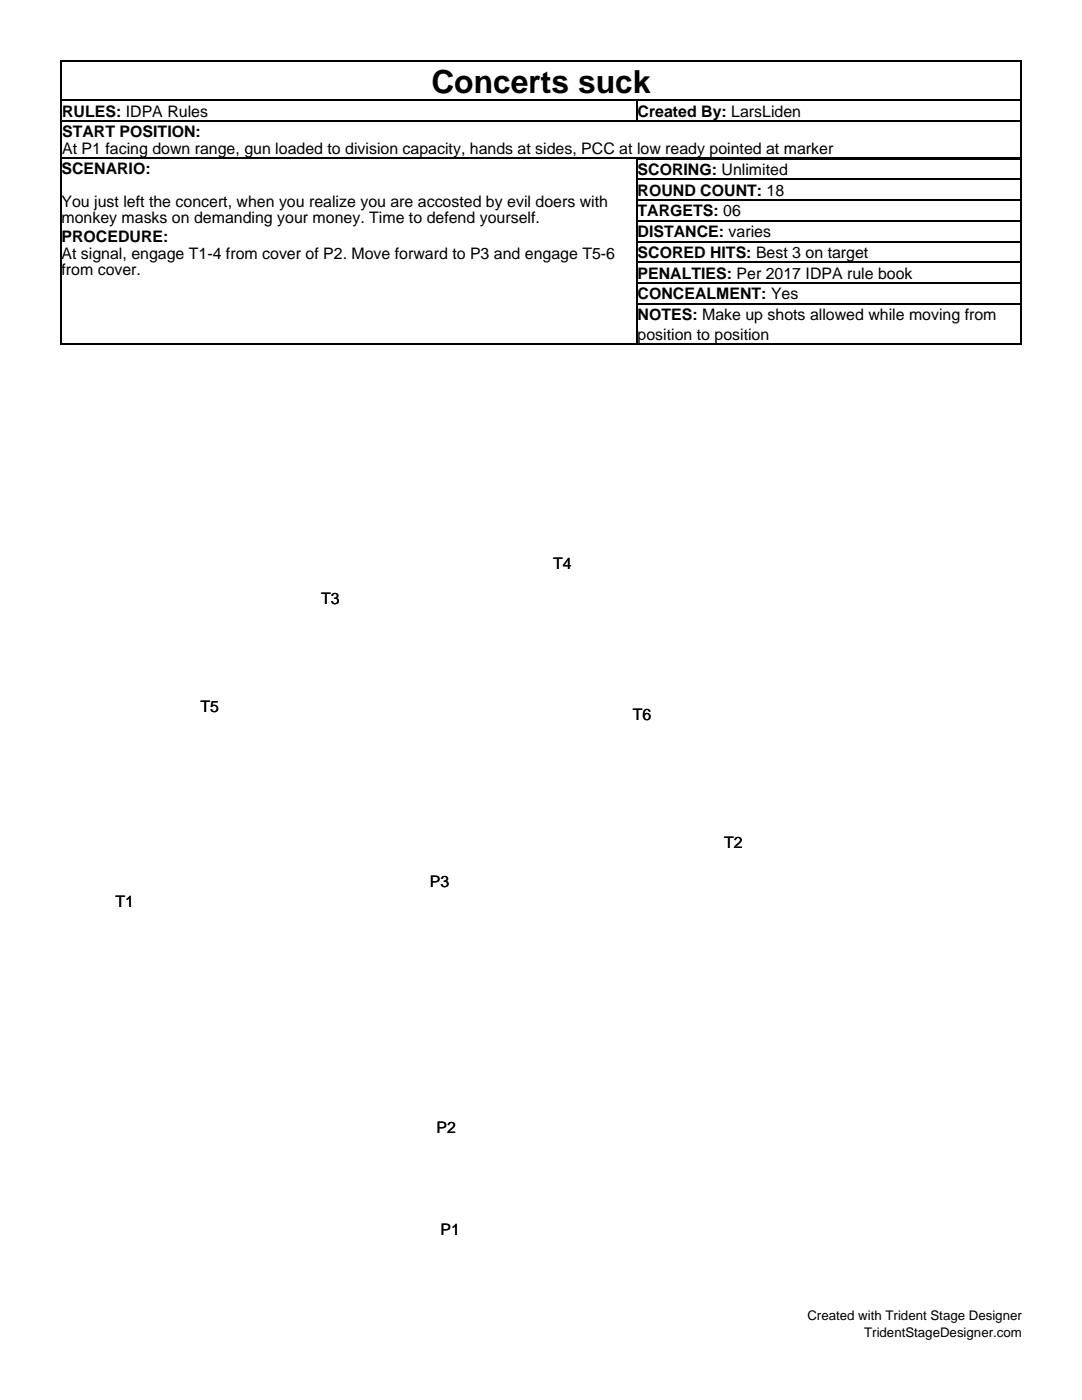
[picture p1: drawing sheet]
<svg xmlns="http://www.w3.org/2000/svg" width="216mm" height="279mm" viewBox="0 0 216 279" stroke-linecap="round" stroke-linejoin="round" font-family="sans-serif">
<defs><g id="words">
<text font-size="6.3" x="86.1" y="18.5">Concerts suck</text>
<g font-size="3.2">
<text x="12.4" y="23.3">RULES: IDPA Rules</text>
<text x="127.2" y="23.3">Created By: LarsLiden</text>
<text x="12.4" y="27.4">START POSITION:</text>
<text x="12.3" y="34.8">SCENARIO:</text>
<text x="12.4" y="30.8">At P1 facing down range, gun loaded to division capacity, hands at sides, PCC at low ready pointed at marker</text>
<text x="127.2" y="34.9">SCORING: Unlimited</text>
<text x="12.3" y="41.4">You just left the concert, when you realize you are accosted by evil doers with</text>
<text x="127.2" y="39">ROUND COUNT: 18</text>
<text x="12.3" y="44.6">monkey masks on demanding your money. Time to defend yourself.</text>
<text x="127.2" y="43.2">TARGETS: 06</text>
<text x="127.2" y="47.3">DISTANCE: varies</text>
<text x="12.3" y="48.3">PROCEDURE:</text>
<text x="12.3" y="51.7">At signal, engage T1-4 from cover of P2. Move forward to P3 and engage T5-6</text>
<text x="127.2" y="51.5">SCORED HITS: Best 3 on target</text>
<text x="12.3" y="54.9">from cover.</text>
<text x="127.2" y="55.6">PENALTIES: Per 2017 IDPA rule book</text>
<text x="127.2" y="59.7">CONCEALMENT: Yes</text>
<text x="127.2" y="63.9">NOTES: Make up shots allowed while moving from</text>
<text x="127.2" y="67.8">position to position</text>
<text x="110.4" y="113.6">T4</text>
<text x="64.1" y="120.5">T3</text>
<text x="40" y="142.2">T5</text>
<text x="126.2" y="143.8">T6</text>
<text x="144.5" y="169.2">T2</text>
<text x="85.8" y="177.1">P3</text>
<text x="23.1" y="181.1">T1</text>
<text x="87.1" y="226">P2</text>
<text x="87.9" y="246.4">P1</text>
</g>
<g font-size="2.6">
<text x="161.1" y="263.5">Created with Trident Stage Designer</text>
<text x="172.4" y="266.8">TridentStageDesigner.com</text>
</g>
</g></defs>
<g fill="none" stroke="#000" stroke-width=".26">
<path d="M12.1 12.3h191.7M12.3 12.1v56.6M127.1 19.9v4.4M203.6 12.1v56.7M12.1 20h191.7M12.1 24.2h191.7M12.1 31.5h191.7M127 31.7h76.8M127 35.8h76.8M127 39.9h76.8M127.1 31.5v37.3M127 44.1h76.8"/>
<path d="M127 48.2h76.8M127 52.4h76.8M127 56.5h76.8M12.1 68.7h191.7M127 60.7h76.8"/>
</g>
<path d="M12.1 68.7h.3v.1h-.3zM203.5 68.7h.3v.1h-.3z" fill="#000"/>
<use href="#words"/>
</svg>
